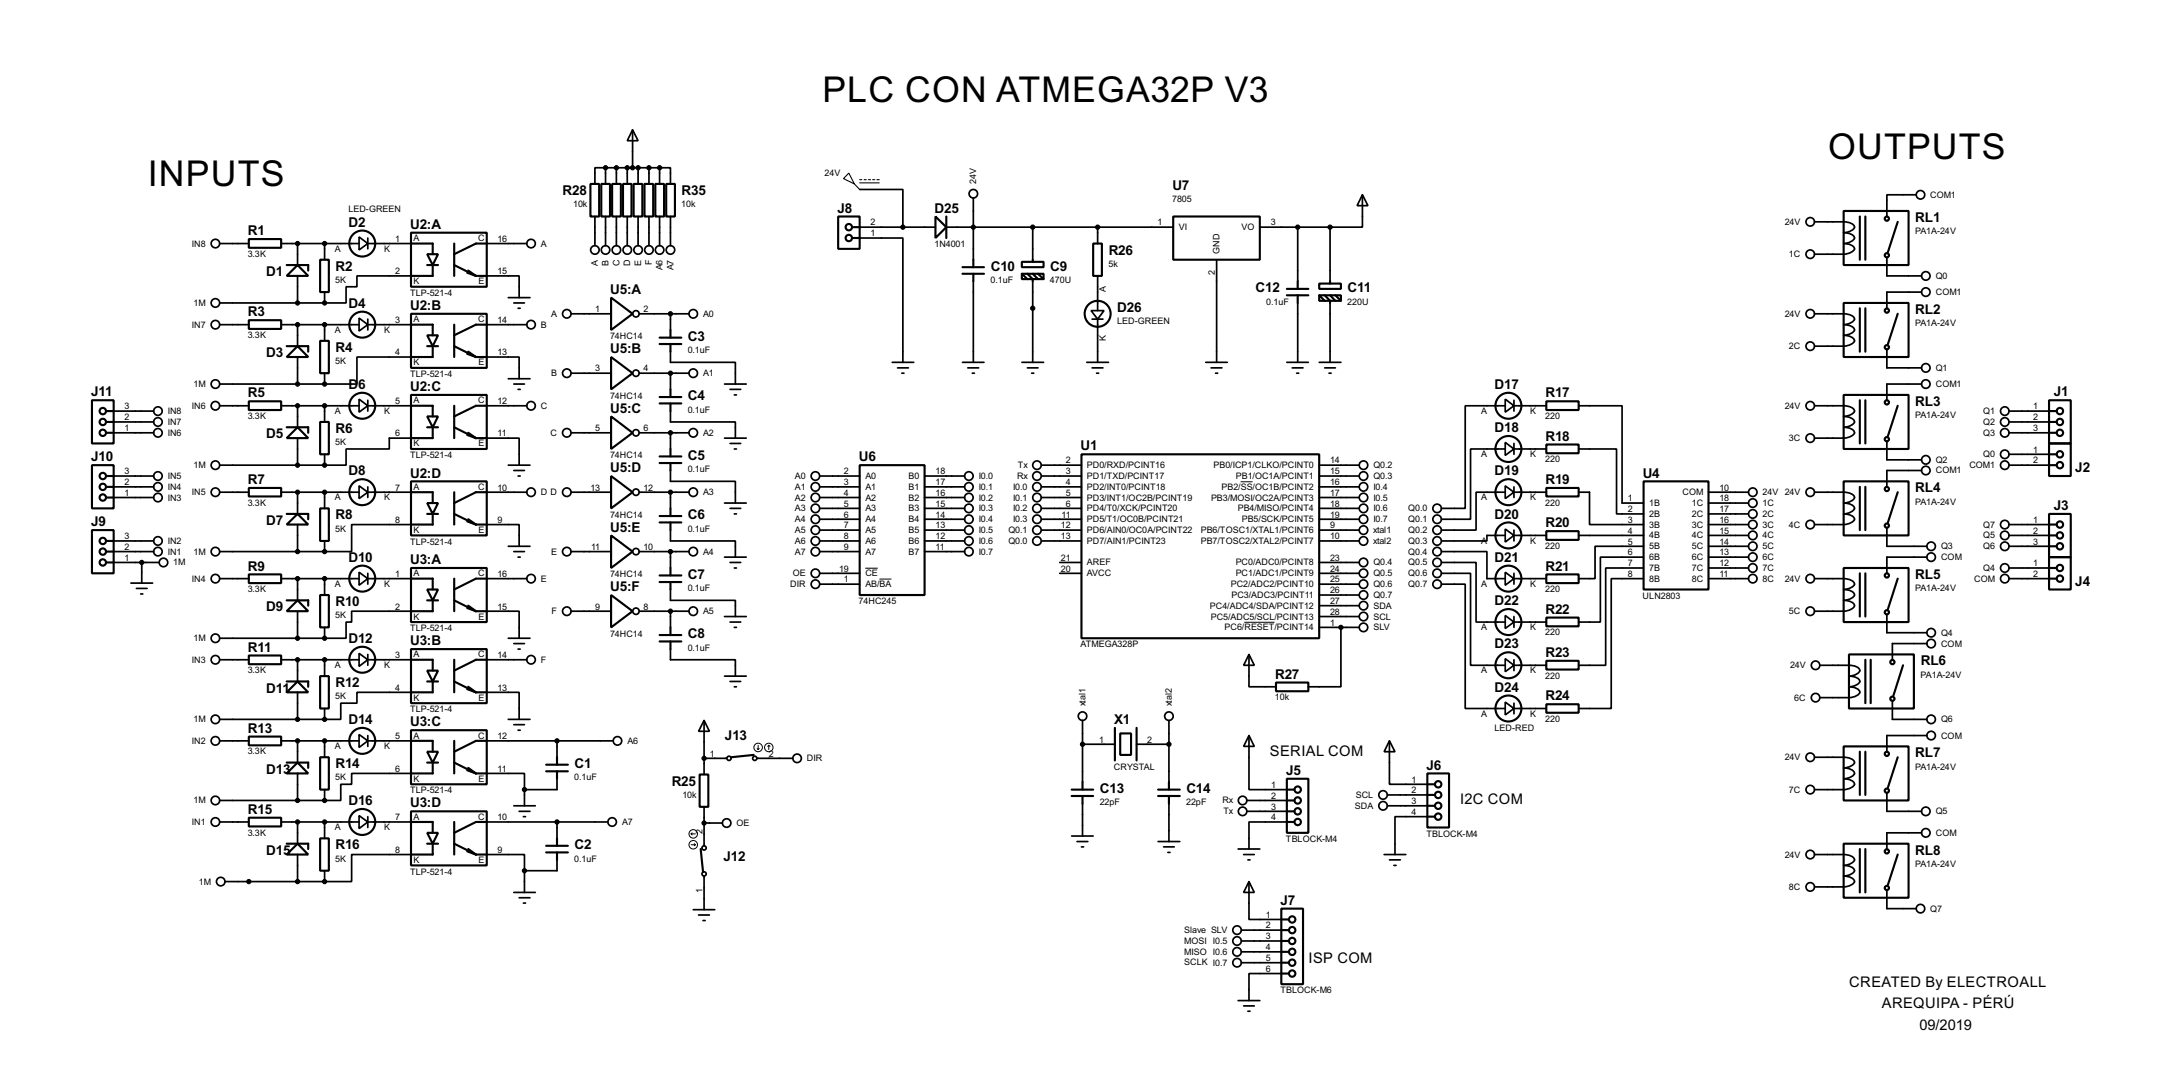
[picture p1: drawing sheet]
<svg xmlns="http://www.w3.org/2000/svg" width="510mm" height="256mm" viewBox="0 0 510 256" stroke-linecap="round" stroke-linejoin="round" font-family="sans-serif">
<defs><g id="words">
<g font-size="9.4">
<text x="193.2" y="24">PLC CON ATMEGA32P V3</text>
<text x="429.4" y="37.3">OUTPUTS</text>
<text x="34.7" y="43.6">INPUTS</text>
</g>
<g font-size="3.9">
<text x="298.3" y="177.7">SERIAL COM</text>
<text x="343" y="188.8">I2C COM</text>
<text x="307.4" y="226.2">ISP COM</text>
<text x="434.4" y="231.8">CREATED By ELECTROALL</text>
<text x="442.1" y="236.8">AREQUIPA - PÉRÚ</text>
<text x="450.9" y="241.9">09/2019</text>
</g>
<g font-size="3.6">
<text x="132.2" y="45.8">R28</text>
<text x="160.1" y="45.8">R35</text>
<text x="275.4" y="44.5">U7</text>
<text x="81.9" y="53.3">D2</text>
<text x="96.4" y="53.7">U2:A</text>
<text x="196.7" y="50">J8</text>
<text x="219.6" y="50">D25</text>
<text x="449.9" y="52.2">RL1</text>
<text x="58.3" y="55.3">R1</text>
<text x="260.5" y="59.8">R26</text>
<text x="62.6" y="64.9">D1</text>
<text x="78.8" y="63.6">R2</text>
<text x="232.8" y="63.6">C10</text>
<text x="246.7" y="63.6">C9</text>
<text x="143.4" y="69">U5:A</text>
<text x="295" y="68.7">C12</text>
<text x="316.6" y="68.7">C11</text>
<text x="58.3" y="74.3">R3</text>
<text x="81.9" y="72.3">D4</text>
<text x="96.4" y="72.8">U2:B</text>
<text x="262.5" y="73.3">D26</text>
<text x="449.9" y="73.7">RL2</text>
<text x="62.6" y="83.9">D3</text>
<text x="78.8" y="82.7">R4</text>
<text x="143.4" y="82.9">U5:B</text>
<text x="161.6" y="80.1">C3</text>
<text x="21.4" y="93.1">J11</text>
<text x="58.3" y="93.4">R5</text>
<text x="81.9" y="91.4">D6</text>
<text x="96.4" y="91.9">U2:C</text>
<text x="161.6" y="94.1">C4</text>
<text x="351.1" y="91.4">D17</text>
<text x="363.1" y="93.4">R17</text>
<text x="449.9" y="95.4">RL3</text>
<text x="482.5" y="93.1">J1</text>
<text x="78.8" y="101.7">R6</text>
<text x="143.4" y="96.9">U5:C</text>
<text x="351.1" y="101.5">D18</text>
<text x="62.6" y="103">D5</text>
<text x="253.9" y="105.8">U1</text>
<text x="363.1" y="103.5">R18</text>
<text x="21.4" y="108.4">J10</text>
<text x="58.3" y="113.7">R7</text>
<text x="81.9" y="111.7">D8</text>
<text x="96.4" y="112.2">U2:D</text>
<text x="143.4" y="110.9">U5:D</text>
<text x="161.6" y="108.1">C5</text>
<text x="201.8" y="108.4">U6</text>
<text x="351.1" y="111.7">D19</text>
<text x="363.1" y="113.7">R19</text>
<text x="385.9" y="112.2">U4</text>
<text x="487.5" y="110.9">J2</text>
<text x="449.9" y="115.7">RL4</text>
<text x="482.5" y="119.8">J3</text>
<text x="21.4" y="123.6">J9</text>
<text x="62.6" y="123.3">D7</text>
<text x="78.8" y="122">R8</text>
<text x="143.4" y="124.9">U5:E</text>
<text x="161.6" y="122">C6</text>
<text x="351.1" y="121.8">D20</text>
<text x="363.1" y="123.9">R20</text>
<text x="81.9" y="132">D10</text>
<text x="351.1" y="132">D21</text>
<text x="58.3" y="134">R9</text>
<text x="96.4" y="132.5">U3:A</text>
<text x="161.6" y="136">C7</text>
<text x="363.1" y="134">R21</text>
<text x="449.9" y="136">RL5</text>
<text x="487.5" y="137.6">J4</text>
<text x="62.6" y="143.6">D9</text>
<text x="78.8" y="142.4">R10</text>
<text x="143.4" y="138.9">U5:F</text>
<text x="351.1" y="142.2">D22</text>
<text x="161.6" y="150">C8</text>
<text x="363.1" y="144.2">R22</text>
<text x="58.3" y="153.1">R11</text>
<text x="81.9" y="151">D12</text>
<text x="96.4" y="151.6">U3:B</text>
<text x="351.1" y="152.3">D23</text>
<text x="363.1" y="154.3">R23</text>
<text x="78.8" y="161.4">R12</text>
<text x="299.6" y="159.4">R27</text>
<text x="451.2" y="156.3">RL6</text>
<text x="62.6" y="162.7">D11</text>
<text x="351.1" y="162.5">D24</text>
<text x="363.1" y="164.5">R24</text>
<text x="58.3" y="172.1">R13</text>
<text x="81.9" y="170.1">D14</text>
<text x="96.4" y="170.6">U3:C</text>
<text x="170.3" y="173.9">J13</text>
<text x="261.7" y="170.1">X1</text>
<text x="449.9" y="177.9">RL7</text>
<text x="62.6" y="181.7">D13</text>
<text x="78.8" y="180.5">R14</text>
<text x="135" y="180.5">C1</text>
<text x="157.8" y="184.5">R25</text>
<text x="302.1" y="182">J5</text>
<text x="335.1" y="180.8">J6</text>
<text x="58.3" y="191.2">R15</text>
<text x="81.9" y="189.1">D16</text>
<text x="96.4" y="189.7">U3:D</text>
<text x="258.4" y="186.3">C13</text>
<text x="278.7" y="186.3">C14</text>
<text x="62.6" y="200.8">D15</text>
<text x="78.8" y="199.5">R16</text>
<text x="135" y="199.5">C2</text>
<text x="170" y="202.3">J12</text>
<text x="449.9" y="200.8">RL8</text>
<text x="300.8" y="212.5">J7</text>
</g>
<g font-size="2.4">
<text x="193.7" y="41.3">24V</text>
<text x="229.3" y="43.2" transform="rotate(-90 229.3 43.2)">24V</text>
<text x="275.4" y="47.4">7805</text>
<text x="453.4" y="46.5">COM1</text>
<text x="81.8" y="49.7">LED-GREEN</text>
<text x="134.7" y="48.7">10k</text>
<text x="160.1" y="48.7">10k</text>
<text x="204.5" y="52.9">2</text>
<text x="272" y="52.9">1</text>
<text x="298.5" y="52.9">3</text>
<text x="419.3" y="52.8">24V</text>
<text x="45.1" y="57.9">IN8</text>
<text x="78.7" y="59.1">A</text>
<text x="90.2" y="59.1">K</text>
<text x="92.9" y="56.8">1</text>
<text x="97.1" y="56.6">A</text>
<text x="112.3" y="56.6">C</text>
<text x="116.9" y="56.8">16</text>
<text x="127.1" y="57.9">A</text>
<text x="204.5" y="55.5">1</text>
<text x="219.5" y="58.1">1N4001</text>
<text x="276.9" y="54">VI</text>
<text x="286.5" y="59.7" transform="rotate(-90 286.5 59.7)">GND</text>
<text x="291.6" y="54">VO</text>
<text x="449.9" y="55">PA1A-24V</text>
<text x="58.2" y="60.3">3.3K</text>
<text x="92.9" y="64.4">2</text>
<text x="116.9" y="64.4">15</text>
<text x="140.5" y="62.4" transform="rotate(-90 140.5 62.4)">A</text>
<text x="143" y="62.4" transform="rotate(-90 143 62.4)">B</text>
<text x="145.5" y="62.5" transform="rotate(-90 145.5 62.5)">C</text>
<text x="148.1" y="62.5" transform="rotate(-90 148.1 62.5)">D</text>
<text x="150.6" y="62.4" transform="rotate(-90 150.6 62.4)">E</text>
<text x="153.1" y="62.3" transform="rotate(-90 153.1 62.3)">F</text>
<text x="155.7" y="63.5" transform="rotate(-90 155.7 63.5)">A6</text>
<text x="158.2" y="63.5" transform="rotate(-90 158.2 63.5)">A7</text>
<text x="260.4" y="62.7">5k</text>
<text x="285.4" y="64.7" transform="rotate(-90 285.4 64.7)">2</text>
<text x="420.3" y="60.4">1C</text>
<text x="454.7" y="65.5">Q0</text>
<text x="45.5" y="71.9">1M</text>
<text x="78.8" y="66.4">5K</text>
<text x="96.3" y="69.5">TLP-521-4</text>
<text x="97.1" y="66.7">K</text>
<text x="112.4" y="66.7">E</text>
<text x="232.7" y="66.4">0.1uF</text>
<text x="246.7" y="66.4">470U</text>
<text x="259.7" y="68.6" transform="rotate(-90 259.7 68.6)">A</text>
<text x="297.5" y="71.6">0.1uF</text>
<text x="316.5" y="71.6">220U</text>
<text x="454.7" y="69.3">COM1</text>
<text x="45.1" y="76.9">IN7</text>
<text x="92.9" y="75.8">3</text>
<text x="97.1" y="75.6">A</text>
<text x="112.3" y="75.6">C</text>
<text x="116.9" y="75.8">14</text>
<text x="127.1" y="76.9">B</text>
<text x="129.5" y="74.4">A</text>
<text x="139.9" y="73.3">1</text>
<text x="151.2" y="73.3">2</text>
<text x="165.2" y="74.4">A0</text>
<text x="262.4" y="76.1">LED-GREEN</text>
<text x="419.3" y="74.4">24V</text>
<text x="449.9" y="76.6">PA1A-24V</text>
<text x="58.2" y="79.4">3.3K</text>
<text x="78.7" y="78.2">A</text>
<text x="90.2" y="78.2">K</text>
<text x="92.9" y="83.5">4</text>
<text x="116.9" y="83.5">13</text>
<text x="143.3" y="79.7">74HC14</text>
<text x="161.6" y="82.9">0.1uF</text>
<text x="259.8" y="80.1" transform="rotate(-90 259.8 80.1)">K</text>
<text x="420.3" y="82">2C</text>
<text x="78.8" y="85.5">5K</text>
<text x="96.3" y="88.5">TLP-521-4</text>
<text x="97.1" y="85.8">K</text>
<text x="112.4" y="85.8">E</text>
<text x="129.5" y="88.4">B</text>
<text x="139.9" y="87.3">3</text>
<text x="151.2" y="87.3">4</text>
<text x="165.2" y="88.4">A1</text>
<text x="454.7" y="87.1">Q1</text>
<text x="45.5" y="90.9">1M</text>
<text x="92.9" y="94.9">5</text>
<text x="97.1" y="94.7">A</text>
<text x="112.3" y="94.7">C</text>
<text x="116.9" y="94.9">12</text>
<text x="143.3" y="93.6">74HC14</text>
<text x="454.7" y="90.9">COM1</text>
<text x="29.3" y="101.2">1</text>
<text x="29.3" y="98.7">2</text>
<text x="29.3" y="96.2">3</text>
<text x="39.4" y="99.8">IN7</text>
<text x="39.4" y="97.3">IN8</text>
<text x="45.1" y="96">IN6</text>
<text x="58.2" y="98.5">3.3K</text>
<text x="78.7" y="97.2">A</text>
<text x="90.2" y="97.2">K</text>
<text x="127.1" y="96">C</text>
<text x="139.9" y="101.2">5</text>
<text x="151.2" y="101.2">6</text>
<text x="161.6" y="97">0.1uF</text>
<text x="347.9" y="97.2">A</text>
<text x="359.5" y="97.2">K</text>
<text x="363" y="98.5">220</text>
<text x="419.3" y="96">24V</text>
<text x="449.9" y="98.2">PA1A-24V</text>
<text x="465.9" y="97.3">Q1</text>
<text x="465.9" y="99.8">Q2</text>
<text x="477.7" y="96.2">1</text>
<text x="477.7" y="98.7">2</text>
<text x="477.7" y="101.2">3</text>
<text x="39.4" y="102.4">IN6</text>
<text x="78.8" y="104.6">5K</text>
<text x="92.9" y="102.5">6</text>
<text x="96.3" y="107.6">TLP-521-4</text>
<text x="97.1" y="104.9">K</text>
<text x="112.4" y="104.9">E</text>
<text x="116.9" y="102.5">11</text>
<text x="129.3" y="102.4">C</text>
<text x="143.3" y="107.6">74HC14</text>
<text x="165.2" y="102.4">A2</text>
<text x="347.9" y="107.4">A</text>
<text x="359.5" y="107.4">K</text>
<text x="420.3" y="103.6">3C</text>
<text x="465.9" y="102.4">Q3</text>
<text x="465.9" y="107.4">Q0</text>
<text x="477.7" y="106.3">1</text>
<text x="29.3" y="114">2</text>
<text x="29.3" y="111.4">3</text>
<text x="39.4" y="112.5">IN5</text>
<text x="45.5" y="110">1M</text>
<text x="161.6" y="110.9">0.1uF</text>
<text x="186.7" y="112.5">A0</text>
<text x="198.3" y="111.4">2</text>
<text x="198.3" y="114">3</text>
<text x="203.3" y="112.5">A0</text>
<text x="213.4" y="112.5">B0</text>
<text x="219.8" y="111.4">18</text>
<text x="219.8" y="114">17</text>
<text x="229.9" y="112.5">I0.0</text>
<text x="238.9" y="112.5">Rx</text>
<text x="239.1" y="110">Tx</text>
<text x="250.4" y="114">4</text>
<text x="250.4" y="111.4">3</text>
<text x="250.4" y="108.9">2</text>
<text x="255.3" y="112.5">PD1/TXD/PCINT17</text>
<text x="255.3" y="110">PD0/RXD/PCINT16</text>
<text x="285.1" y="110">PB0/ICP1/CLKO/PCINT0</text>
<text x="290.3" y="112.5">PB1/OC1A/PCINT1</text>
<text x="312.5" y="108.9">14</text>
<text x="312.5" y="111.4">15</text>
<text x="312.5" y="114">16</text>
<text x="322.6" y="110">Q0.2</text>
<text x="322.6" y="112.5">Q0.3</text>
<text x="363" y="108.6">220</text>
<text x="454.7" y="108.7">Q2</text>
<text x="454.7" y="111.2">COM1</text>
<text x="462.6" y="110">COM1</text>
<text x="477.7" y="108.9">2</text>
<text x="29.3" y="116.5">1</text>
<text x="39.4" y="117.6">IN3</text>
<text x="39.4" y="115.1">IN4</text>
<text x="45.1" y="116.3">IN5</text>
<text x="58.2" y="118.8">3.3K</text>
<text x="78.7" y="117.5">A</text>
<text x="90.2" y="117.5">K</text>
<text x="92.9" y="115.2">7</text>
<text x="97.1" y="115.1">A</text>
<text x="112.3" y="115.1">C</text>
<text x="116.9" y="115.2">10</text>
<text x="127.1" y="116.3">D D</text>
<text x="138.7" y="115.2">13</text>
<text x="151.2" y="115.2">12</text>
<text x="165.2" y="116.3">A3</text>
<text x="186.7" y="115.1">A1</text>
<text x="186.7" y="117.6">A2</text>
<text x="198.3" y="116.5">4</text>
<text x="198.3" y="119">5</text>
<text x="203.3" y="115.1">A1</text>
<text x="203.3" y="117.6">A2</text>
<text x="213.4" y="115.1">B1</text>
<text x="213.4" y="117.6">B2</text>
<text x="219.8" y="116.5">16</text>
<text x="219.8" y="119">15</text>
<text x="229.9" y="115.1">I0.1</text>
<text x="229.9" y="117.6">I0.2</text>
<text x="238" y="115.1">I0.0</text>
<text x="238" y="117.6">I0.1</text>
<text x="250.4" y="119">6</text>
<text x="250.4" y="116.5">5</text>
<text x="255.3" y="117.6">PD3/INT1/OC2B/PCINT19</text>
<text x="255.3" y="115.1">PD2/INT0/PCINT18</text>
<text x="284.5" y="117.6">PB3/MOSI/OC2A/PCINT3</text>
<text x="287" y="115.1">PB2/SS/OC1B/PCINT2</text>
<text x="312.5" y="116.5">17</text>
<text x="312.5" y="119">18</text>
<text x="322.6" y="115.1">I0.4</text>
<text x="322.6" y="117.6">I0.5</text>
<text x="347.9" y="117.5">A</text>
<text x="359.5" y="117.5">K</text>
<text x="363" y="118.8">220</text>
<text x="382.4" y="117.8">1</text>
<text x="387.4" y="118.9">1B</text>
<text x="395.2" y="116.3">COM</text>
<text x="397.4" y="118.9">1C</text>
<text x="403.9" y="117.8">18</text>
<text x="403.9" y="115.2">10</text>
<text x="414.1" y="116.3">24V 24V</text>
<text x="414.1" y="118.9">1C</text>
<text x="449.9" y="118.5">PA1A-24V</text>
<text x="78.8" y="124.9">5K</text>
<text x="92.9" y="122.8">8</text>
<text x="97.1" y="125.2">K</text>
<text x="112.4" y="125.2">E</text>
<text x="116.9" y="122.8">9</text>
<text x="143.3" y="121.6">74HC14</text>
<text x="161.6" y="124.9">0.1uF</text>
<text x="186.7" y="120.1">A3</text>
<text x="186.7" y="122.7">A4</text>
<text x="186.7" y="125.2">A5</text>
<text x="198.3" y="121.6">6</text>
<text x="198.3" y="124.1">7</text>
<text x="203.3" y="120.1">A3</text>
<text x="203.3" y="122.7">A4</text>
<text x="203.3" y="125.2">A5</text>
<text x="213.4" y="120.1">B3</text>
<text x="213.4" y="122.7">B4</text>
<text x="213.4" y="125.2">B5</text>
<text x="219.8" y="121.6">14</text>
<text x="219.8" y="124.1">13</text>
<text x="229.9" y="120.1">I0.3</text>
<text x="229.9" y="125.2">I0.5</text>
<text x="229.9" y="122.7">I0.4</text>
<text x="236.9" y="125.2">Q0.1</text>
<text x="238" y="120.1">I0.2</text>
<text x="238" y="122.7">I0.3</text>
<text x="249.2" y="124.1">12</text>
<text x="249.4" y="121.6">11</text>
<text x="255.3" y="125.2">PD6/AIN0/OC0A/PCINT22</text>
<text x="255.3" y="122.7">PD5/T1/OC0B/PCINT21</text>
<text x="255.3" y="120.1">PD4/T0/XCK/PCINT20</text>
<text x="282.1" y="125.2">PB6/TOSC1/XTAL1/PCINT6</text>
<text x="290.8" y="120.1">PB4/MISO/PCINT4</text>
<text x="291.7" y="122.7">PB5/SCK/PCINT5</text>
<text x="312.5" y="121.6">19</text>
<text x="312.5" y="124.1">9</text>
<text x="322.6" y="125.2">xtal1</text>
<text x="322.6" y="120.1">I0.6</text>
<text x="322.6" y="122.7">I0.7</text>
<text x="330.8" y="120.1">Q0.0</text>
<text x="330.8" y="122.7">Q0.1</text>
<text x="330.8" y="125.2">Q0.2</text>
<text x="382.4" y="120.3">2</text>
<text x="382.4" y="122.8">3</text>
<text x="382.4" y="125.4">4</text>
<text x="387.4" y="121.4">2B</text>
<text x="387.4" y="123.9">3B</text>
<text x="397.4" y="121.4">2C</text>
<text x="397.4" y="123.9">3C</text>
<text x="403.9" y="120.3">17</text>
<text x="403.9" y="122.8">16</text>
<text x="403.9" y="125.4">15</text>
<text x="414.1" y="121.4">2C</text>
<text x="414.1" y="123.9">3C</text>
<text x="420.3" y="123.9">4C</text>
<text x="465.9" y="123.9">Q7</text>
<text x="477.7" y="122.8">1</text>
<text x="477.7" y="125.4">2</text>
<text x="29.3" y="131.7">1</text>
<text x="29.3" y="129.2">2</text>
<text x="29.3" y="126.7">3</text>
<text x="39.4" y="130.3">IN1</text>
<text x="39.4" y="127.8">IN2</text>
<text x="45.5" y="130.3">1M</text>
<text x="96.3" y="127.9">TLP-521-4</text>
<text x="129.5" y="130.3">E</text>
<text x="138.9" y="129.2">11</text>
<text x="151.2" y="129.2">10</text>
<text x="165.2" y="130.3">A4</text>
<text x="186.7" y="127.8">A6</text>
<text x="186.7" y="130.3">A7</text>
<text x="198.3" y="126.7">8</text>
<text x="198.3" y="129.2">9</text>
<text x="203.3" y="127.8">A6</text>
<text x="203.3" y="130.3">A7</text>
<text x="213.4" y="127.8">B6</text>
<text x="213.4" y="130.3">B7</text>
<text x="219.8" y="126.7">12</text>
<text x="219.8" y="129.2">11</text>
<text x="229.9" y="127.8">I0.6</text>
<text x="229.9" y="130.3">I0.7</text>
<text x="236.9" y="127.8">Q0.0</text>
<text x="249.2" y="131.7">21</text>
<text x="249.2" y="126.7">13</text>
<text x="255.3" y="127.8">PD7/AIN1/PCINT23</text>
<text x="282.1" y="127.8">PB7/TOSC2/XTAL2/PCINT7</text>
<text x="312.5" y="126.7">10</text>
<text x="312.5" y="131.7">23</text>
<text x="322.6" y="127.8">xtal2</text>
<text x="330.8" y="127.8">Q0.3</text>
<text x="330.8" y="130.3">Q0.4</text>
<text x="347.9" y="127.7">A</text>
<text x="359.5" y="127.7">K</text>
<text x="363" y="129">220</text>
<text x="382.4" y="127.9">5</text>
<text x="382.4" y="130.5">6</text>
<text x="387.4" y="126.5">4B</text>
<text x="387.4" y="129">5B</text>
<text x="387.4" y="131.6">6B</text>
<text x="397.4" y="126.5">4C</text>
<text x="397.4" y="129">5C</text>
<text x="397.4" y="131.6">6C</text>
<text x="403.9" y="127.9">14</text>
<text x="403.9" y="130.5">13</text>
<text x="414.1" y="126.5">4C</text>
<text x="414.1" y="129">5C</text>
<text x="414.1" y="131.6">6C</text>
<text x="456" y="129">Q3</text>
<text x="456" y="131.6">COM</text>
<text x="465.9" y="126.5">Q5</text>
<text x="465.9" y="129">Q6</text>
<text x="477.7" y="127.9">3</text>
<text x="40.7" y="132.8">1M</text>
<text x="45.1" y="136.6">IN4</text>
<text x="78.7" y="137.8">A</text>
<text x="90.2" y="137.8">K</text>
<text x="92.9" y="135.5">1</text>
<text x="97.1" y="135.4">A</text>
<text x="112.3" y="135.4">C</text>
<text x="116.9" y="135.5">16</text>
<text x="127.1" y="136.6">E</text>
<text x="143.3" y="135.6">74HC14</text>
<text x="185.6" y="137.9">DIR</text>
<text x="186.2" y="135.4">OE</text>
<text x="197.1" y="134.3">19</text>
<text x="198.3" y="136.8">1</text>
<text x="203.3" y="135.4">CE</text>
<text x="203.3" y="137.9">AB/BA</text>
<text x="249.2" y="134.3">20</text>
<text x="255.3" y="135.4">AVCC</text>
<text x="255.3" y="132.8">AREF</text>
<text x="289.1" y="137.9">PC2/ADC2/PCINT10</text>
<text x="290.3" y="135.4">PC1/ADC1/PCINT9</text>
<text x="290.3" y="132.8">PC0/ADC0/PCINT8</text>
<text x="312.5" y="136.8">25</text>
<text x="312.5" y="134.3">24</text>
<text x="322.6" y="132.8">Q0.4</text>
<text x="322.6" y="135.4">Q0.5</text>
<text x="322.6" y="137.9">Q0.6</text>
<text x="330.8" y="132.8">Q0.5</text>
<text x="330.8" y="135.4">Q0.6</text>
<text x="330.8" y="137.9">Q0.7</text>
<text x="347.9" y="137.8">A</text>
<text x="359.5" y="137.8">K</text>
<text x="382.4" y="133">7</text>
<text x="382.4" y="135.5">8</text>
<text x="387.4" y="134.1">7B</text>
<text x="387.4" y="136.6">8B</text>
<text x="397.4" y="134.1">7C</text>
<text x="397.4" y="136.6">8C</text>
<text x="403.9" y="133">12</text>
<text x="403.9" y="135.5">11</text>
<text x="414.1" y="134.1">7C</text>
<text x="414.1" y="136.6">8C</text>
<text x="419.3" y="136.6">24V</text>
<text x="463.8" y="136.6">COM</text>
<text x="465.9" y="134.1">Q4</text>
<text x="477.7" y="133">1</text>
<text x="477.7" y="135.5">2</text>
<text x="58.2" y="139.1">3.3K</text>
<text x="92.9" y="143.2">2</text>
<text x="116.9" y="143.2">15</text>
<text x="139.9" y="143.2">9</text>
<text x="151.2" y="143.2">8</text>
<text x="161.6" y="138.9">0.1uF</text>
<text x="201.7" y="141.9">74HC245</text>
<text x="284.2" y="143">PC4/ADC4/SDA/PCINT12</text>
<text x="289.3" y="140.5">PC3/ADC3/PCINT11</text>
<text x="312.5" y="141.9">27</text>
<text x="312.5" y="139.4">26</text>
<text x="322.6" y="140.5">Q0.7</text>
<text x="322.6" y="143">SDA</text>
<text x="363" y="139.1">220</text>
<text x="385.9" y="140.6">ULN2803</text>
<text x="449.9" y="138.9">PA1A-24V</text>
<text x="78.8" y="145.2">5K</text>
<text x="96.3" y="148.3">TLP-521-4</text>
<text x="97.1" y="145.5">K</text>
<text x="112.4" y="145.5">E</text>
<text x="129.6" y="144.3">F</text>
<text x="143.3" y="149.5">74HC14</text>
<text x="165.2" y="144.3">A5</text>
<text x="284.4" y="145.5">PC5/ADC5/SCL/PCINT13</text>
<text x="287.7" y="148.1">PC6/RESET/PCINT14</text>
<text x="312.5" y="147">1</text>
<text x="312.5" y="144.4">28</text>
<text x="322.6" y="145.5">SCL</text>
<text x="322.6" y="148.1">SLV</text>
<text x="347.9" y="148">A</text>
<text x="359.5" y="148">K</text>
<text x="363" y="149.3">220</text>
<text x="420.3" y="144.3">5C</text>
<text x="456" y="149.3">Q4</text>
<text x="45.1" y="155.7">IN3</text>
<text x="45.5" y="150.6">1M</text>
<text x="92.9" y="154.6">3</text>
<text x="97.1" y="154.4">A</text>
<text x="112.3" y="154.4">C</text>
<text x="116.9" y="154.6">14</text>
<text x="127.1" y="155.7">F</text>
<text x="161.6" y="152.8">0.1uF</text>
<text x="253.8" y="152.1">ATMEGA328P</text>
<text x="456" y="151.9">COM</text>
<text x="58.2" y="158.2">3.3K</text>
<text x="78.7" y="156.9">A</text>
<text x="90.2" y="156.9">K</text>
<text x="347.9" y="158.2">A</text>
<text x="359.5" y="158.2">K</text>
<text x="363" y="159.4">220</text>
<text x="420.5" y="157">24V</text>
<text x="451.2" y="159.2">PA1A-24V</text>
<text x="78.8" y="164.3">5K</text>
<text x="92.9" y="162.2">4</text>
<text x="96.3" y="167.3">TLP-521-4</text>
<text x="97.1" y="164.6">K</text>
<text x="112.4" y="164.6">E</text>
<text x="116.9" y="162.2">13</text>
<text x="255" y="165.9" transform="rotate(-90 255 165.9)">xtal1</text>
<text x="275.3" y="165.9" transform="rotate(-90 275.3 165.9)">xtal2</text>
<text x="299.5" y="164.5">10k</text>
<text x="421.5" y="164.6">6C</text>
<text x="45.5" y="169.7">1M</text>
<text x="92.9" y="173.6">5</text>
<text x="97.1" y="173.5">A</text>
<text x="112.3" y="173.5">C</text>
<text x="116.9" y="173.6">12</text>
<text x="347.9" y="168.3">A</text>
<text x="351.1" y="171.6">LED-RED</text>
<text x="359.5" y="168.3">K</text>
<text x="363" y="169.6">220</text>
<text x="456" y="169.7">Q6</text>
<text x="456" y="173.5">COM</text>
<text x="45.1" y="174.7">IN2</text>
<text x="58.2" y="177.2">3.3K</text>
<text x="78.7" y="175.9">A</text>
<text x="90.2" y="175.9">K</text>
<text x="147.4" y="174.7">A6</text>
<text x="166.8" y="177.7">1</text>
<text x="180.6" y="177.7">2</text>
<text x="189.5" y="178.8">DIR</text>
<text x="258.2" y="174.4">1</text>
<text x="269.5" y="174.4">2</text>
<text x="419.3" y="178.6">24V</text>
<text x="78.8" y="183.3">5K</text>
<text x="92.9" y="181.3">6</text>
<text x="97.1" y="183.6">K</text>
<text x="112.4" y="183.6">E</text>
<text x="116.9" y="181.3">11</text>
<text x="134.9" y="183.3">0.1uF</text>
<text x="261.7" y="180.8">CRYSTAL</text>
<text x="298.6" y="185.1">1</text>
<text x="331.6" y="183.8">1</text>
<text x="449.9" y="180.8">PA1A-24V</text>
<text x="45.5" y="188.7">1M</text>
<text x="96.3" y="186.4">TLP-521-4</text>
<text x="160.3" y="187.3">10k</text>
<text x="258.4" y="189.2">22pF</text>
<text x="278.7" y="189.2">22pF</text>
<text x="287.2" y="188.7">Rx</text>
<text x="287.4" y="191.3">Tx</text>
<text x="298.6" y="187.6">2</text>
<text x="298.6" y="190.1">3</text>
<text x="318.3" y="190">SDA</text>
<text x="318.5" y="187.4">SCL</text>
<text x="331.6" y="186.3">2</text>
<text x="331.6" y="188.9">3</text>
<text x="331.6" y="191.4">4</text>
<text x="420.3" y="186.2">7C</text>
<text x="454.7" y="191.3">Q5</text>
<text x="45.1" y="193.8">IN1</text>
<text x="58.2" y="196.3">3.3K</text>
<text x="78.7" y="195">A</text>
<text x="90.2" y="195">K</text>
<text x="92.9" y="192.7">7</text>
<text x="97.1" y="192.5">A</text>
<text x="112.3" y="192.5">C</text>
<text x="116.9" y="192.7">10</text>
<text x="146.1" y="193.8">A7</text>
<text x="165" y="195.9" transform="rotate(-90 165 195.9)">2</text>
<text x="173" y="194">OE</text>
<text x="298.6" y="192.7">4</text>
<text x="302.1" y="197.8">TBLOCK-M4</text>
<text x="335.1" y="196.5">TBLOCK-M4</text>
<text x="454.7" y="196.3">COM</text>
<text x="78.8" y="202.4">5K</text>
<text x="92.9" y="200.3">8</text>
<text x="97.1" y="202.7">K</text>
<text x="112.4" y="202.7">E</text>
<text x="116.9" y="200.3">9</text>
<text x="134.9" y="202.4">0.1uF</text>
<text x="419.3" y="201.4">24V</text>
<text x="449.9" y="203.6">PA1A-24V</text>
<text x="46.7" y="207.8">1M</text>
<text x="96.3" y="205.4">TLP-521-4</text>
<text x="165" y="209.7" transform="rotate(-90 165 209.7)">1</text>
<text x="420.3" y="209">8C</text>
<text x="297.4" y="215.5">1</text>
<text x="453.4" y="214.1">Q7</text>
<text x="278.2" y="221.7">MOSI I0.5</text>
<text x="278.2" y="219.1">Slave SLV</text>
<text x="297.4" y="218.1">2</text>
<text x="297.4" y="220.6">3</text>
<text x="278.2" y="226.7">SCLK I0.7</text>
<text x="278.2" y="224.2">MISO I0.6</text>
<text x="297.4" y="223.2">4</text>
<text x="297.4" y="225.7">5</text>
<text x="297.4" y="228.3">6</text>
<text x="300.8" y="233.3">TBLOCK-M6</text>
</g>
</g></defs>
<g fill="none" stroke="#000" stroke-width=".4">
<path d="M142.3 39.4h-2.5v3.8M142.3 39.4h12.7M142.3 39.4v3.8M144.8 39.4v3.8M147.4 39.4v3.8M148.6 30.5l1.3 2.6h-2.5zM148.6 30.5v8.9M149.9 39.4v3.8M152.5 39.4v3.8M155 39.4h2.5v3.8M155 39.4v3.8M51.6 57.2h6.9"/>
<path d="M66.1 57.2h18.3M69.9 57.2v5.1M76.3 57.2v3.8M84.4 55.7l2 1.5-2 1.5zM86.4 57.2h10.2M86.4 55.9v2.6M114.4 57.2h9.4M139.8 50.9v6.8M142.3 50.9v6.8M144.8 50.9v6.8M147.4 50.9v6.8M149.9 50.9v6.8"/>
<path d="M152.5 50.9v6.8M155 50.9v6.8M157.5 50.9v6.8M202 55.9h10.1v29.2M202 44.5h10.1v8.9M202 53.4h17.8M222.3 53.4h53.3M228.7 46.5v14.5M242.6 53.4v7.6M257.9 53.4v3.8M296 53.4h16.5M304.9 53.4v12.7"/>
<path d="M312.5 53.4v12.7M320.1 45.8l1.3 2.5h-2.6zM320.1 45.8v7.6h-7.6M426.3 52.1h7.4a2.08 2.08 0 0 1 2 1.3 2.67 2.67 0 0 1-2.6 1.3h.6a2.08 2.08 0 0 1 2 1.2 2.76 2.76 0 0 1-2.6 1.3h.6a2.08 2.08 0 0 1 2 1.3 2.75 2.75 0 0 1-2.6 1.2h-6.8M450.1 45.8h-6.8v5.1M51.6 76.3h6.9M51.6 71.2h24.7M66.1 76.3h18.3M69.9 64.8v6.4M69.9 76.3v5M76.3 68.6v2.6M76.3 76.3v3.8"/>
<path d="M84.4 74.7l2 1.6-2 1.5zM86.4 76.3h10.2M86.4 75v2.5M96.6 64.8h-12.7v2.6h-2.6v3.8h-5M114.4 64.8h7.6v5.1M114.4 76.3h9.4M119.4 69.9h5.1M120.7 71.2h2.5M121.7 72.4h.5M134.2 73.7h9.4M150.2 73.7h11.7M157.5 73.7v3.8"/>
<path d="M228.7 66.1v19M242.6 66.1v19M256.3 73h3.1l-1.5 2zM256.6 75h2.5M257.9 64.8v8.2M257.9 75v10.1M285.8 61v24.1M304.9 71.2v13.9M312.5 71.2v13.9M426.3 73.7h7.4a2.08 2.08 0 0 1 2 1.3 2.76 2.76 0 0 1-2.6 1.3h.6a2.08 2.08 0 0 1 2 1.2 2.75 2.75 0 0 1-2.6 1.3 2.37 2.37 0 0 1 2.6 1.3 2.75 2.75 0 0 1-2.6 1.2h-6.8M443.3 60.5v4.3h8.1M451.4 68.6h-8.1v3.8"/>
<path d="M26.7 99.1h9.4M26.7 96.6h9.4M51.6 95.3h6.9M51.6 90.2h24.7M66.1 95.3h18.3M69.9 83.9v6.3M69.9 95.3v5.1M76.3 87.7v2.5M76.3 95.3v3.8M84.4 93.8l2 1.5-2 1.5zM86.4 95.3h10.2M86.4 94v2.6"/>
<path d="M96.6 83.9h-12.7v6.3h-7.6M114.4 83.9h7.6v5.1M114.4 95.3h9.4M119.4 89h5.1M120.7 90.2h2.5M121.7 91.5h.5M134.2 87.7h9.4M150.2 87.7h11.7M157.5 96.6v2.5h15.3v3.8M157.5 82.6v2.5h15.3v5.1M157.5 87.7v3.8M170.2 90.2h5.1"/>
<path d="M171.5 91.5h2.5M172.5 92.8h.5M209.6 85.1h5.1M210.9 86.4h2.5M211.9 87.7h.5M226.1 85.1h5.1M227.4 86.4h2.5M228.4 87.7h.5M240.1 85.1h5.1M241.4 86.4h2.5M242.4 87.7h.5M255.3 85.1h5.1"/>
<path d="M256.6 86.4h2.5M257.6 87.7h.5M283.3 85.1h5M284.5 86.4h2.6M285.6 87.7h.5M302.3 85.1h5.1M303.6 86.4h2.5M304.6 87.7h.5M309.9 85.1h5.1M311.2 86.4h2.5M312.2 87.7h.5M353.6 93.8l2.1 1.5-2.1 1.5z"/>
<path d="M353.6 95.3h-9.4v24.1h-5.6M355.7 95.3h7.6M355.7 94v2.6M370.9 95.3h10.2v22.9h5M426.3 95.3h7.4a2.08 2.08 0 0 1 2 1.3 2.75 2.75 0 0 1-2.6 1.2 2.37 2.37 0 0 1 2.6 1.3 2.75 2.75 0 0 1-2.6 1.3h.6a2.04 2.04 0 0 1 2 1.3 2.75 2.75 0 0 1-2.6 1.2h-6.8M443.3 82.1v4.3h8.1M451.4 90.2h-8.1v3.8M472 99.1h9.4M472 96.6h9.4M26.7 111.8h9.4M26.7 116.9h9.4M26.7 114.4h9.4"/>
<path d="M26.7 101.7h9.4M51.6 115.6h6.9M51.6 109.3h24.7M66.1 115.6h18.3M69.9 102.9v6.4M69.9 115.6v5.1M76.3 106.7v2.6M76.3 115.6v3.8M84.4 114.1l2 1.5-2 1.5zM86.4 115.6h10.2M86.4 114.4v2.5M96.6 102.9h-5.1v2.6h-10.2v3.8h-5"/>
<path d="M114.4 102.9h7.6v6.4M114.4 115.6h9.4M119.4 109.3h5.1M120.7 110.5h2.5M121.7 111.8h.5M134.2 115.6h9.4M134.2 101.7h9.4M150.2 115.6h11.7M150.2 101.7h11.7M157.5 110.5v2.6h15.3v5.1M157.5 101.7v3.8M157.5 115.6v3.8"/>
<path d="M170.2 102.9h5.1M170.2 118.2h5.1M171.5 119.4h2.5M171.5 104.2h2.5M172.5 105.5h.5M192.6 111.8h9.4M192.6 116.9h9.4M192.6 114.4h9.4M192.6 119.4h9.4M217.2 111.8h9.4M217.2 116.9h9.4M217.2 114.4h9.4"/>
<path d="M217.2 119.4h9.4M244.7 109.3h9.4M244.7 111.8h9.4M244.7 116.9h9.4M244.7 114.4h9.4M244.7 119.4h9.4M309.9 109.3h9.4M309.9 111.8h9.4M309.9 116.9h9.4M309.9 114.4h9.4M309.9 119.4h9.4M353.6 103.9l2.1 1.6-2.1 1.5z"/>
<path d="M353.6 114.1l2.1 1.5-2.1 1.5zM353.6 105.5h-8.1v16.5h-6.9M353.6 115.6h-6.8v8.9h-8.2M355.7 115.6h7.6M355.7 105.5h7.6M355.7 104.2v2.5M355.7 114.4v2.5M370.9 105.5h8.9v15.2h6.3M370.9 115.6h2.5v7.6h12.7M401.4 115.6h9.4M401.4 118.2h9.4M426.3 115.6h7.4a2.08 2.08 0 0 1 2 1.3 2.67 2.67 0 0 1-2.6 1.3h.6a2.08 2.08 0 0 1 2 1.2 2.76 2.76 0 0 1-2.6 1.3h.6a2.08 2.08 0 0 1 2 1.3 2.75 2.75 0 0 1-2.6 1.2h-6.8"/>
<path d="M443.3 103.7v4.3h8.1M451.4 110.5h-8.1v3.9M472 109.3h9.4M472 101.7h9.4M472 106.7h9.4M26.7 129.6h9.4M26.7 127.1h9.4M26.7 132.1h10.7M30.8 137h5.1M32.1 138.2h2.5M33.1 139.5h.5M33.3 132.1v4.9"/>
<path d="M51.6 135.9h6.9M51.6 129.6h24.7M66.1 135.9h18.3M69.9 123.2v6.4M69.9 135.9v5.1M76.3 127.1v2.5M76.3 135.9v3.9M84.4 134.4l2 1.5-2 1.6zM86.4 135.9h10.2M86.4 134.7v2.5M96.6 123.2h-14v6.4h-6.3M114.4 123.2h7.6v5.1"/>
<path d="M114.4 135.9h9.4M119.4 128.3h5.1M120.7 129.6h2.5M121.7 130.9h.5M134.2 129.6h9.4M150.2 129.6h11.7M157.5 138.5v2.5h15.3v3.8M157.5 124.5v2.6h15.3v3.8M157.5 129.6v3.8M170.2 130.9h5.1M171.5 132.1h2.5M172.5 120.7h.5"/>
<path d="M172.5 133.4h.5M192.6 129.6h9.4M192.6 124.5h9.4M192.6 122h9.4M192.6 127.1h9.4M192.6 137.2h9.4M192.6 134.7h9.4M217.2 129.6h9.4M217.2 124.5h9.4M217.2 122h9.4M217.2 127.1h9.4M244.7 124.5h9.4"/>
<path d="M244.7 122h9.4M244.7 127.1h9.4M249 134.7h5.1M249 132.1h5.1M309.9 124.5h9.4M309.9 122h9.4M309.9 127.1h9.4M309.9 139.8h9.4M309.9 137.2h9.4M309.9 134.7h9.4M309.9 132.1h9.4M338.6 129.6h10.7v6.3h4.3"/>
<path d="M338.6 132.1h8.2v14h6.8M338.6 134.7h6.9v21.6h8.1M338.6 137.2h5.6v29.2h9.4M353.6 124.3l2.1 1.5-2.1 1.5zM353.6 134.4l2.1 1.5-2.1 1.6zM353.6 125.8h-4.3v1.3h-10.7M355.7 135.9h7.6M355.7 125.8h7.6M355.7 124.5v2.6M355.7 134.7v2.5M370.9 125.8h15.2M386.1 128.3h-11.4v7.6h-3.8"/>
<path d="M386.1 130.9h-10.1v15.2h-5.1M386.1 133.4h-8.9v22.9h-6.3M386.1 135.9h-7.6v30.5h-7.6M401.4 135.9h9.4M401.4 123.2h9.4M401.4 120.7h9.4M401.4 125.8h9.4M401.4 128.3h9.4M401.4 130.9h9.4M401.4 133.4h9.4M426.3 135.9h6.8a2.37 2.37 0 0 1 2.6 1.3 2.75 2.75 0 0 1-2.6 1.3h.6a2.04 2.04 0 0 1 2 1.3 2.75 2.75 0 0 1-2.6 1.2h.6a2.08 2.08 0 0 1 2 1.3 2.67 2.67 0 0 1-2.6 1.3h-6.8M443.3 124v4.3h9.4"/>
<path d="M452.7 130.9h-9.4v3.8M472 135.9h9.4M472 123.2h9.4M472 125.8h9.4M472 128.3h9.4M472 133.4h9.4M51.6 155h6.9M51.6 149.9h24.7M66.1 155h18.3M69.9 143.6v6.3M69.9 155v5.1M76.3 147.4v2.5"/>
<path d="M76.3 155v3.8M84.4 153.5l2 1.5-2 1.5zM86.4 155h10.2M86.4 153.7v2.6M96.6 143.6h-14v2.5h-1.3v3.8h-5M114.4 143.6h7.6v6.3M114.4 155h9.4M119.4 149.9h5.1M120.7 151.2h2.5M121.7 152.5h.5M134.2 143.6h9.4M150.2 143.6h11.7"/>
<path d="M157.5 152.5v2.5h15.3v3.8M157.5 143.6v3.8M170.2 144.8h5.1M170.2 158.8h5.1M171.5 146.1h2.5M172.5 147.4h.5M293.4 153.7l1.3 2.6h-2.5zM293.4 153.7v7.6h6.4M309.9 142.3h9.4M309.9 144.8h9.4M309.9 147.4h9.4M315 147.4v13.9h-7.6"/>
<path d="M353.6 144.6l2.1 1.5-2.1 1.5zM353.6 154.7l2.1 1.6-2.1 1.5zM355.7 156.3h7.6M355.7 146.1h7.6M355.7 144.8v2.6M355.7 155v2.5M427.5 156.3h7.5a2.03 2.03 0 0 1 1.9 1.2 2.7 2.7 0 0 1-2.5 1.3h.6a2.03 2.03 0 0 1 1.9 1.3 2.68 2.68 0 0 1-2.5 1.2 2.33 2.33 0 0 1 2.5 1.3 2.68 2.68 0 0 1-2.5 1.3h-6.9M443.3 144.3v4.3h9.4M452.7 151.2h-8.1v3.8M51.6 174h6.9M51.6 169h24.7M66.1 174h18.3"/>
<path d="M69.9 162.6v6.4M69.9 174v5.1M76.3 166.4v2.6M76.3 174v3.9M84.4 172.5l2 1.5-2 1.6zM86.4 174h10.2M86.4 172.8v2.5M96.6 162.6h-12.7v2.6h-3.8v3.8h-3.8M114.4 162.6h7.6v6.4M114.4 174h29.7M119.4 169h5.1M120.7 170.2h2.5"/>
<path d="M121.7 171.5h.5M130.9 174v3.9M165.4 169.2l1.3 2.6h-2.6zM165.4 169.2v12.7M165.4 178.1h5.3M171.5 160.1h2.5M172.5 161.3h.5M177.9 178.1h8.3M254.3 169.2v14.5M254.3 174.8h7.6M267 174.8h7.6M274.6 169.2v14.5"/>
<path d="M293.4 172.8l1.3 2.5h-2.5zM293.4 172.8v12.7h8.9M326.4 174l1.3 2.6h-2.5zM326.4 174v10.2h8.9M353.6 164.9l2.1 1.5-2.1 1.5zM355.7 166.4h7.6M355.7 165.2v2.5M426.3 177.9h7.4a2.08 2.08 0 0 1 2 1.2 2.75 2.75 0 0 1-2.6 1.3 2.37 2.37 0 0 1 2.6 1.3 2.75 2.75 0 0 1-2.6 1.2h.6a2.04 2.04 0 0 1 2 1.3 2.75 2.75 0 0 1-2.6 1.3h-6.8M444.6 164.6v4.4h8.1M452.7 172.8h-9.4v3.8M51.6 193.1h6.9M51.6 188h24.7"/>
<path d="M66.1 193.1h18.3M69.9 181.7v6.3M69.9 193.1v5.1M76.3 185.5v2.5M76.3 193.1v3.8M84.4 191.6l2 1.5-2 1.5zM86.4 193.1h10.2M86.4 191.8v2.6M96.6 181.7h-14v2.5h-2.5v3.8h-3.8M114.4 181.7h8.8v3.8M114.4 193.1h28.4M120.7 189.3h5.1"/>
<path d="M122 190.6h2.5M123 191.8h.5M123.2 185.5v3.8M130.9 182.9v2.6h-7.7M130.9 193.1v3.8M165.4 189.5v9.2M165.4 193.3h4.3M251.8 196.4h5M253 197.7h2.6M254.1 198.9h.5M254.3 188.8v7.6M272.1 197.7h5.1"/>
<path d="M273.4 198.9h2.5M274.6 188.8v8.9M290.9 199.4h5.1M292.9 188h9.4M292.9 190.6h9.4M302.3 193.1h-8.9v6.3M325.9 186.7h9.4M325.9 189.3h9.4M335.3 191.8h-7.6v8.9M443.3 186.2v4.4h8.1M451.4 195.6h-8.1v3.8M52.9 207.1h23.4"/>
<path d="M69.9 200.7v6.4M76.3 204.5v2.6M96.6 200.7h-14v6.4h-6.3M114.4 200.7h8.8v3.8M120.7 209.6h5.1M122 210.9h2.5M123 212.1h.5M123.2 204.5v5.1M130.9 202v2.5h-7.7M162.9 213.7h5M164.1 214.9h2.6M165.2 216.2h.5"/>
<path d="M165.4 205.8v7.9M274.4 200.2h.5M291.6 218.5h9.4M292.2 200.7h2.5M293.2 202h.5M293.4 207.1l1.3 2.5h-2.5zM293.4 207.1v8.9h7.6M325.2 200.7h5.1M326.4 202h2.6M327.5 203.3h.5M426.3 200.7h7.4a2.08 2.08 0 0 1 2 1.3 2.76 2.76 0 0 1-2.6 1.3h.6a2.08 2.08 0 0 1 2 1.2 2.75 2.75 0 0 1-2.6 1.3 2.37 2.37 0 0 1 2.6 1.3 2.75 2.75 0 0 1-2.6 1.2h-6.8M443.3 209.1v4.3h6.8"/>
<path d="M290.9 235h5.1M291.6 221h9.4M291.6 223.6h9.4M291.6 226.1h9.4M292.2 236.3h2.5M293.2 237.5h.5M301 228.7h-7.6v6.3"/>
<circle cx="50.6" cy="57.2" r="1"/>
<circle cx="124.7" cy="57.2" r="1"/>
<circle cx="139.7" cy="58.7" r="1"/>
<circle cx="142.2" cy="58.7" r="1"/>
<circle cx="144.8" cy="58.7" r="1"/>
<circle cx="147.3" cy="58.7" r="1"/>
<circle cx="149.9" cy="58.7" r="1"/>
<circle cx="152.4" cy="58.7" r="1"/>
<circle cx="154.9" cy="58.7" r="1"/>
<circle cx="157.5" cy="58.7" r="1"/>
<circle cx="228.6" cy="45.5" r="1"/>
<circle cx="425.2" cy="59.7" r="1"/>
<circle cx="425.2" cy="52.1" r="1"/>
<circle cx="451.1" cy="45.8" r="1"/>
<circle cx="50.6" cy="71.2" r="1"/>
<circle cx="50.6" cy="76.3" r="1"/>
<circle cx="124.7" cy="76.3" r="1"/>
<circle cx="133.1" cy="73.7" r="1"/>
<circle cx="149.4" cy="73.7" r=".75"/>
<circle cx="162.8" cy="73.7" r="1"/>
<circle cx="425.2" cy="73.7" r="1"/>
<circle cx="452.4" cy="64.8" r="1"/>
<circle cx="452.4" cy="68.6" r="1"/>
<circle cx="37.1" cy="96.6" r="1"/>
<circle cx="37.1" cy="99.1" r="1"/>
<circle cx="50.6" cy="90.2" r="1"/>
<circle cx="50.6" cy="95.3" r="1"/>
<circle cx="124.7" cy="95.3" r="1"/>
<circle cx="133.1" cy="87.7" r="1"/>
<circle cx="149.4" cy="87.7" r=".75"/>
<circle cx="162.8" cy="87.7" r="1"/>
<circle cx="425.2" cy="95.3" r="1"/>
<circle cx="425.2" cy="81.3" r="1"/>
<circle cx="452.4" cy="86.4" r="1"/>
<circle cx="452.4" cy="90.2" r="1"/>
<circle cx="470.9" cy="96.6" r="1"/>
<circle cx="470.9" cy="99.1" r="1"/>
<circle cx="37.1" cy="114.4" r="1"/>
<circle cx="37.1" cy="116.9" r="1"/>
<circle cx="37.1" cy="101.7" r="1"/>
<circle cx="37.1" cy="111.8" r="1"/>
<circle cx="50.6" cy="109.3" r="1"/>
<circle cx="50.6" cy="115.6" r="1"/>
<circle cx="124.7" cy="115.6" r="1"/>
<circle cx="133.1" cy="115.6" r="1"/>
<circle cx="133.1" cy="101.7" r="1"/>
<circle cx="149.4" cy="101.7" r=".75"/>
<circle cx="149.4" cy="115.6" r=".75"/>
<circle cx="162.8" cy="115.6" r="1"/>
<circle cx="162.8" cy="101.7" r="1"/>
<circle cx="191.5" cy="111.8" r="1"/>
<circle cx="191.5" cy="116.9" r="1"/>
<circle cx="191.5" cy="114.4" r="1"/>
<circle cx="191.5" cy="119.4" r="1"/>
<circle cx="227.6" cy="119.4" r="1"/>
<circle cx="227.6" cy="114.4" r="1"/>
<circle cx="227.6" cy="111.8" r="1"/>
<circle cx="227.6" cy="116.9" r="1"/>
<circle cx="243.6" cy="109.3" r="1"/>
<circle cx="243.6" cy="119.4" r="1"/>
<circle cx="243.6" cy="114.4" r="1"/>
<circle cx="243.6" cy="116.9" r="1"/>
<circle cx="243.6" cy="111.8" r="1"/>
<circle cx="320.3" cy="119.4" r="1"/>
<circle cx="320.3" cy="114.4" r="1"/>
<circle cx="320.3" cy="116.9" r="1"/>
<circle cx="320.3" cy="109.3" r="1"/>
<circle cx="320.3" cy="111.8" r="1"/>
<circle cx="337.6" cy="119.4" r="1"/>
<circle cx="411.7" cy="118.2" r="1"/>
<circle cx="411.7" cy="115.6" r="1"/>
<circle cx="425.2" cy="102.9" r="1"/>
<circle cx="425.2" cy="115.6" r="1"/>
<circle cx="452.4" cy="110.5" r="1"/>
<circle cx="452.4" cy="108" r="1"/>
<circle cx="470.9" cy="109.3" r="1"/>
<circle cx="470.9" cy="106.7" r="1"/>
<circle cx="470.9" cy="101.7" r="1"/>
<circle cx="37.1" cy="129.6" r="1"/>
<circle cx="37.1" cy="127.1" r="1"/>
<circle cx="38.4" cy="132.1" r="1"/>
<circle cx="50.6" cy="135.9" r="1"/>
<circle cx="50.6" cy="129.6" r="1"/>
<circle cx="124.7" cy="135.9" r="1"/>
<circle cx="133.1" cy="129.6" r="1"/>
<circle cx="149.4" cy="129.6" r=".75"/>
<circle cx="162.8" cy="129.6" r="1"/>
<circle cx="191.5" cy="137.2" r="1"/>
<circle cx="191.5" cy="129.6" r="1"/>
<circle cx="191.5" cy="122" r="1"/>
<circle cx="191.5" cy="124.5" r="1"/>
<circle cx="191.5" cy="134.7" r="1"/>
<circle cx="191.5" cy="127.1" r="1"/>
<circle cx="227.6" cy="127.1" r="1"/>
<circle cx="227.6" cy="122" r="1"/>
<circle cx="227.6" cy="129.6" r="1"/>
<circle cx="227.6" cy="124.5" r="1"/>
<circle cx="243.6" cy="122" r="1"/>
<circle cx="243.6" cy="124.5" r="1"/>
<circle cx="243.6" cy="127.1" r="1"/>
<circle cx="320.3" cy="139.8" r="1"/>
<circle cx="320.3" cy="127.1" r="1"/>
<circle cx="320.3" cy="124.5" r="1"/>
<circle cx="320.3" cy="122" r="1"/>
<circle cx="320.3" cy="132.1" r="1"/>
<circle cx="320.3" cy="134.7" r="1"/>
<circle cx="320.3" cy="137.2" r="1"/>
<circle cx="337.6" cy="132.1" r="1"/>
<circle cx="337.6" cy="137.2" r="1"/>
<circle cx="337.6" cy="129.6" r="1"/>
<circle cx="337.6" cy="122" r="1"/>
<circle cx="337.6" cy="134.7" r="1"/>
<circle cx="337.6" cy="124.5" r="1"/>
<circle cx="337.6" cy="127.1" r="1"/>
<circle cx="411.7" cy="128.3" r="1"/>
<circle cx="411.7" cy="130.9" r="1"/>
<circle cx="411.7" cy="125.8" r="1"/>
<circle cx="411.7" cy="133.4" r="1"/>
<circle cx="411.7" cy="123.2" r="1"/>
<circle cx="411.7" cy="135.9" r="1"/>
<circle cx="411.7" cy="120.7" r="1"/>
<circle cx="425.2" cy="135.9" r="1"/>
<circle cx="425.2" cy="123.2" r="1"/>
<circle cx="453.6" cy="128.3" r="1"/>
<circle cx="453.6" cy="130.9" r="1"/>
<circle cx="470.9" cy="133.4" r="1"/>
<circle cx="470.9" cy="135.9" r="1"/>
<circle cx="470.9" cy="123.2" r="1"/>
<circle cx="470.9" cy="128.3" r="1"/>
<circle cx="470.9" cy="125.8" r="1"/>
<circle cx="50.6" cy="149.9" r="1"/>
<circle cx="50.6" cy="155" r="1"/>
<circle cx="124.7" cy="155" r="1"/>
<circle cx="133.1" cy="143.6" r="1"/>
<circle cx="149.4" cy="143.6" r=".75"/>
<circle cx="162.8" cy="143.6" r="1"/>
<circle cx="320.3" cy="144.8" r="1"/>
<circle cx="320.3" cy="142.3" r="1"/>
<circle cx="320.3" cy="147.4" r="1"/>
<circle cx="425.2" cy="143.6" r="1"/>
<circle cx="426.5" cy="156.3" r="1"/>
<circle cx="453.6" cy="148.6" r="1"/>
<circle cx="453.6" cy="151.2" r="1"/>
<circle cx="50.6" cy="174" r="1"/>
<circle cx="50.6" cy="169" r="1"/>
<circle cx="145" cy="174" r="1"/>
<circle cx="171.2" cy="178.1" r=".5"/>
<circle cx="177.3" cy="178.1" r=".5"/>
<circle cx="187.2" cy="178.1" r="1"/>
<circle cx="254.3" cy="168.2" r="1"/>
<circle cx="274.6" cy="168.2" r="1"/>
<circle cx="425.2" cy="177.9" r="1"/>
<circle cx="426.5" cy="163.9" r="1"/>
<circle cx="453.6" cy="172.8" r="1"/>
<circle cx="453.6" cy="169" r="1"/>
<circle cx="50.6" cy="193.1" r="1"/>
<circle cx="50.6" cy="188" r="1"/>
<circle cx="143.8" cy="193.1" r="1"/>
<circle cx="165.4" cy="199.2" r=".5"/>
<circle cx="170.7" cy="193.3" r="1"/>
<circle cx="291.9" cy="188" r="1"/>
<circle cx="291.9" cy="190.6" r="1"/>
<circle cx="324.9" cy="189.3" r="1"/>
<circle cx="324.9" cy="186.7" r="1"/>
<circle cx="425.2" cy="185.5" r="1"/>
<circle cx="452.4" cy="190.6" r="1"/>
<circle cx="452.4" cy="195.6" r="1"/>
<circle cx="51.8" cy="207.1" r="1"/>
<circle cx="165.4" cy="205.3" r=".5"/>
<circle cx="290.6" cy="218.5" r="1"/>
<circle cx="425.2" cy="208.3" r="1"/>
<circle cx="425.2" cy="200.7" r="1"/>
<circle cx="451.1" cy="213.4" r="1"/>
<circle cx="290.6" cy="223.6" r="1"/>
<circle cx="290.6" cy="221" r="1"/>
<circle cx="290.6" cy="226.1" r="1"/>
</g>
<g fill="#000">
<circle cx="76.3" cy="71.2" r=".2"/>
<circle cx="76.3" cy="90.2" r=".2"/>
<circle cx="76.3" cy="109.3" r=".2"/>
<circle cx="76.3" cy="129.6" r=".2"/>
<circle cx="76.3" cy="149.9" r=".2"/>
<circle cx="315" cy="147.4" r=".2"/>
<circle cx="76.3" cy="169" r=".2"/>
<circle cx="76.3" cy="188" r=".2"/>
<circle cx="76.3" cy="207.1" r=".2"/>
</g>
<g fill="none" stroke="#000" stroke-width=".5">
<path d="M58.5 56.2h7.6v2h-7.6zM96.6 54.7h17.8v12.7h-17.8zM96.6 57.2h5.1v2.5M100.4 59.7h2.5l-1.2 2.6zM106.7 57.2v7.6M114.4 57.2h-2.6l-5.1 2.5M138.7 43.2h2.1v7.7h-2.1zM141.3 43.2h2v7.7h-2zM143.8 43.2h2.1v7.7h-2.1zM146.4 43.2h2v7.7h-2zM148.9 43.2h2v7.7h-2zM151.4 43.2h2.1v7.7h-2.1z"/>
<path d="M154 43.2h2v7.7h-2zM156.5 43.2h2.1v7.7h-2.1zM196.9 50.9h5.1v7.6h-5.1zM200.2 55.9h1.8M200.2 53.4h1.8M219.8 50.9l2.5 2.5-2.5 2.5zM222.3 50.9v5M256.8 57.2h2.1v7.6h-2.1zM275.6 50.9h20.4v10.1h-20.4zM433.1 49.6h15.3v12.7h-15.3zM436.9 50.9v10.1M438.2 50.9v10.1"/>
<path d="M445.8 52.1l-2.3 7.1M58.5 75.2h7.6v2.1h-7.6zM67.4 64.8l2.5-2.5 2.5 2.5zM67.4 62.3h5v1.3M75.2 61h2.1v7.6h-2.1zM96.6 73.7h17.8v12.7h-17.8zM96.6 76.3h5.1v2.5M100.4 78.8h2.5l-1.2 2.5zM100.4 62.3h2.5M101.7 62.3v2.5h-5.1M106.7 76.3v7.6M106.7 62.3l5.1 2.5"/>
<path d="M109.8 64.1l2 .7M110 63.6l1.8 1.2M111.8 64.8h2.6M114.4 76.3h-2.6l-5.1 2.5M143.6 69.9l5 3.8-5 3.8zM155 79.3h5.1M157.5 77.5v1.8M226.1 64.3h5.1M226.1 62.8h5.1M228.7 61v1.8M228.7 64.3v1.8M240.1 61.5h5.1v1.3h-5.1z"/>
<path d="M240.1 64.3h5.1v1.3h-5.1zM240.1 64.3l1.3 1.3M241.4 64.3l1.2 1.3v.5M242.6 61v.5M242.6 64.3l1.3 1.3M243.9 64.3l1.3 1.3M302.3 67.9h5.1M302.3 69.4h5.1M304.9 66.1v1.8M304.9 69.4v1.8M309.9 66.6h5.1v1.3h-5.1zM309.9 69.4h5.1v1.3h-5.1z"/>
<path d="M309.9 69.4l1.3 1.3M311.2 69.4l1.3 1.3v.5M312.5 66.1v.5M312.5 69.4l1.2 1.3M313.7 69.4l1.3 1.3M433.1 71.2h15.3v12.7h-15.3zM436.9 72.4v10.2M438.2 72.4v10.2M445.8 73.7l-2.3 7.1M21.6 94h5.1v10.2h-5.1zM24.9 99.1h1.8M24.9 96.6h1.8"/>
<path d="M58.5 94.3h7.6v2h-7.6zM67.4 81.3h5v1.3M69.9 81.3l2.5 2.6h-5zM75.2 80.1h2.1v7.6h-2.1zM75.2 99.1h2.1v7.6h-2.1zM96.6 92.8h17.8v12.7h-17.8zM96.6 95.3h5.1v2.5M100.4 97.8h2.5l-1.2 2.6zM100.4 81.3h2.5M101.7 81.3v2.6h-5.1M106.7 95.3v7.6M106.7 81.3l5.1 2.6"/>
<path d="M109.8 83.1l2 .8M110 82.6l1.8 1.3M111.8 83.9h2.6M114.4 95.3h-2.6l-5.1 2.5M143.6 83.9l5 3.8-5 3.8zM143.6 97.8l5 3.9-5 3.8zM155 80.8h5.1M155 93.3h5.1M155 94.8h5.1M157.5 80.8v1.8M157.5 91.5v1.8M157.5 94.8v1.8"/>
<path d="M363.3 94.3h7.6v2h-7.6zM433.1 92.8h15.3v12.7h-15.3zM436.9 94v10.2M438.2 94v10.2M445.8 95.3l-2.3 7.1M481.4 94h5.1v10.2h-5.1zM481.4 99.1h1.8M481.4 96.6h1.8M21.6 109.3h5.1v10.1h-5.1zM24.9 116.9h1.8M24.9 114.4h1.8M24.9 111.8h1.8"/>
<path d="M24.9 101.7h1.8M58.5 114.6h7.6v2h-7.6zM67.4 100.4h5v1.3M69.9 100.4l2.5 2.5h-5zM75.2 119.4h2.1v7.7h-2.1zM96.6 113.1h17.8v12.7h-17.8zM96.6 115.6h5.1v2.6M100.4 118.2h2.5l-1.2 2.5zM100.4 100.4h2.5M101.7 100.4v2.5h-5.1M106.7 115.6v7.6M106.7 100.4l5.1 2.5"/>
<path d="M109.8 102.2l2 .7M110 101.7l1.8 1.2M111.8 102.9h2.6M114.4 115.6h-2.6l-5.1 2.6M143.6 111.8l5 3.8-5 3.8zM155 107.2h5.1M155 108.8h5.1M157.5 105.5v1.7M157.5 108.8v1.7M157.5 119.4v1.8M202 109.3h15.2v30.5h-15.2zM254.1 106.7h55.8v43.2h-55.8z"/>
<path d="M363.3 104.4h7.6v2.1h-7.6zM363.3 114.6h7.6v2h-7.6zM386.1 113.1h15.3v25.4h-15.3zM433.1 113.1h15.3v12.7h-15.3zM436.9 114.4v10.1M438.2 114.4v10.1M445.8 115.6l-2.3 7.1M481.4 104.2h5.1v7.6h-5.1zM481.4 101.7h1.8M481.4 106.7h1.8M481.4 109.3h1.8M21.6 124.5h5.1v10.2h-5.1z"/>
<path d="M24.9 132.1h1.8M24.9 129.6h1.8M24.9 127.1h1.8M58.5 134.9h7.6v2.1h-7.6zM67.4 123.2l2.5-2.5 2.5 2.5zM67.4 120.7h5v1.3M75.2 139.8h2.1v7.6h-2.1zM96.6 133.4h17.8v12.7h-17.8zM96.6 135.9h5.1v2.6M100.4 138.5h2.5l-1.2 2.5zM100.4 120.7h2.5M101.7 120.7v2.5h-5.1"/>
<path d="M106.7 135.9v7.7M106.7 120.7l5.1 2.5M109.8 122.5l2 .7M110 122l1.8 1.2M111.8 123.2h2.6M114.4 135.9h-2.6l-5.1 2.6M143.6 125.8l5 3.8-5 3.8zM143.6 139.8l5 3.8-5 3.8zM155 121.2h5.1M155 122.7h5.1M155 135.2h5.1M155 136.7h5.1"/>
<path d="M157.5 122.7v1.8M157.5 133.4v1.8M157.5 136.7v1.8M363.3 124.8h7.6v2h-7.6zM363.3 134.9h7.6v2.1h-7.6zM433.1 133.4h15.3v12.7h-15.3zM436.9 134.7v10.1M438.2 134.7v10.1M445.8 135.9l-2.3 7.2M481.4 120.7h5.1v10.2h-5.1zM481.4 130.9h5.1v7.6h-5.1zM481.4 123.2h1.8"/>
<path d="M481.4 135.9h1.8M481.4 125.8h1.8M481.4 128.3h1.8M481.4 133.4h1.8M58.5 154h7.6v2h-7.6zM67.4 141h5v1.3M69.9 141l2.5 2.6h-5zM75.2 158.8h2.1v7.6h-2.1zM96.6 152.5h17.8v12.7h-17.8zM96.6 155h5.1v2.5M100.4 157.5h2.5l-1.2 2.6zM100.4 141h2.5"/>
<path d="M101.7 141v2.6h-5.1M106.7 155v7.6M106.7 141l5.1 2.6M109.8 142.8l2 .8M110 142.3l1.8 1.3M111.8 143.6h2.6M114.4 155h-2.6l-5.1 2.5M155 149.2h5.1M155 150.7h5.1M157.5 147.4v1.8M157.5 150.7v1.8M363.3 145.1h7.6v2h-7.6z"/>
<path d="M363.3 155.2h7.6v2.1h-7.6zM434.4 153.7h15.2v12.7h-15.2zM438.2 155v10.2M439.5 155v10.2M447.1 156.3l-2.3 7.1M58.5 173h7.6v2.1h-7.6zM67.4 160.1h5v1.2M67.4 179.1h5v1.3M69.9 160.1l2.5 2.5h-5zM69.9 179.1l2.5 2.6h-5zM75.2 177.9h2.1v7.6h-2.1zM96.6 171.5h17.8v12.7h-17.8z"/>
<path d="M96.6 174h5.1v2.6M100.4 176.6h2.5l-1.2 2.5zM100.4 160.1h2.5M100.4 179.1h2.5M101.7 160.1v2.5h-5.1M101.7 179.1v2.6h-5.1M106.7 174v7.7M106.7 160.1l5.1 2.5M106.7 179.1l5.1 2.6M109.8 161.9l2 .7M110 161.3l1.8 1.3M111.8 162.6h2.6"/>
<path d="M114.4 174h-2.6l-5.1 2.6M128.3 179.6h5.1M130.9 177.9v1.7M177.1 177.3l-5.3 .6M261.9 171v7.6M263.2 172.3h2.5v5h-2.5zM267 171v7.6M299.8 160.3h7.6v2.1h-7.6zM363.3 165.4h7.6v2h-7.6zM433.1 175.3h15.3v12.7h-15.3zM436.9 176.6v10.1M438.2 176.6v10.1"/>
<path d="M445.8 177.9l-2.3 7.1M58.5 192.1h7.6v2h-7.6zM67.4 198.2h5v1.2M69.9 198.2l2.5 2.5h-5zM75.2 196.9h2.1v7.6h-2.1zM96.6 190.6h17.8v12.7h-17.8zM96.6 193.1h5.1v2.5M100.4 195.6h2.5l-1.2 2.6zM100.4 198.2h2.5M101.7 198.2v2.5h-5.1M106.7 193.1v7.6M106.7 198.2l5.1 2.5"/>
<path d="M109.8 180.9l2 .8M109.8 200l2 .7M110 180.4l1.8 1.3M110 199.4l1.8 1.3M111.8 181.7h2.6M114.4 193.1h-2.6l-5.1 2.5M128.3 181.2h5.1M128.3 198.7h5.1M130.9 181.2v1.7M130.9 196.9v1.8M164.4 181.9h2v7.6h-2zM164.6 199.4l.6 5.4"/>
<path d="M251.8 185.5h5M251.8 187h5M254.3 183.7v1.8M254.3 187v1.8M272.1 185.5h5.1M272.1 187h5.1M274.6 183.7v1.8M274.6 187v1.8M302.3 182.9h5.1v12.7h-5.1zM302.3 193.1h1.8M302.3 185.5h1.8M302.3 188h1.8"/>
<path d="M302.3 190.6h1.8M335.3 181.7h5.1v12.7h-5.1zM335.3 184.2h1.8M335.3 186.7h1.8M335.3 189.3h1.8M335.3 191.8h1.8M433.1 198.2h15.3v12.7h-15.3zM436.9 199.4v10.2M438.2 199.4v10.2M111.8 200.7h2.6M128.3 200.2h5.1M130.9 200.2v1.8"/>
<path d="M301 213.4h5.1v17.8h-5.1zM301 216h1.8M301 218.5h1.8M445.8 200.7l-2.3 7.1M301 221h1.8M301 223.6h1.8M301 226.1h1.8M301 228.7h1.8"/>
<circle cx="85.1" cy="57.2" r="3.1"/>
<circle cx="199.4" cy="53.4" r=".75"/>
<circle cx="199.4" cy="55.9" r=".75"/>
<circle cx="443.2" cy="51.4" r=".5"/>
<circle cx="443.2" cy="60" r=".5"/>
<circle cx="85.1" cy="76.3" r="3.1"/>
<circle cx="257.8" cy="73.7" r="3.1"/>
<circle cx="443.2" cy="73" r=".5"/>
<circle cx="24.1" cy="96.6" r=".75"/>
<circle cx="24.1" cy="99.1" r=".75"/>
<circle cx="85.1" cy="95.3" r="3.1"/>
<circle cx="354.3" cy="95.3" r="3.1"/>
<circle cx="443.2" cy="81.6" r=".5"/>
<circle cx="443.2" cy="94.5" r=".5"/>
<circle cx="483.9" cy="99.1" r=".75"/>
<circle cx="483.9" cy="96.6" r=".75"/>
<circle cx="24.1" cy="101.7" r=".75"/>
<circle cx="24.1" cy="111.8" r=".75"/>
<circle cx="24.1" cy="114.4" r=".75"/>
<circle cx="24.1" cy="116.9" r=".75"/>
<circle cx="85.1" cy="115.6" r="3.1"/>
<circle cx="354.3" cy="105.5" r="3.1"/>
<circle cx="354.3" cy="115.6" r="3.1"/>
<circle cx="443.2" cy="103.2" r=".5"/>
<circle cx="443.2" cy="114.9" r=".5"/>
<circle cx="483.9" cy="101.7" r=".75"/>
<circle cx="483.9" cy="106.7" r=".75"/>
<circle cx="483.9" cy="109.3" r=".75"/>
<circle cx="24.1" cy="129.6" r=".75"/>
<circle cx="24.1" cy="132.1" r=".75"/>
<circle cx="24.1" cy="127.1" r=".75"/>
<circle cx="85.1" cy="135.9" r="3.1"/>
<circle cx="354.3" cy="125.8" r="3.1"/>
<circle cx="354.3" cy="135.9" r="3.1"/>
<circle cx="443.2" cy="123.5" r=".5"/>
<circle cx="443.2" cy="135.2" r=".5"/>
<circle cx="483.9" cy="133.4" r=".75"/>
<circle cx="483.9" cy="135.9" r=".75"/>
<circle cx="483.9" cy="125.8" r=".75"/>
<circle cx="483.9" cy="123.2" r=".75"/>
<circle cx="483.9" cy="128.3" r=".75"/>
<circle cx="85.1" cy="155" r="3.1"/>
<circle cx="354.3" cy="156.3" r="3.1"/>
<circle cx="354.3" cy="146.1" r="3.1"/>
<circle cx="443.2" cy="143.8" r=".5"/>
<circle cx="444.5" cy="155.5" r=".5"/>
<circle cx="85.1" cy="174" r="3.1"/>
<circle cx="354.3" cy="166.4" r="3.1"/>
<circle cx="443.2" cy="177.1" r=".5"/>
<circle cx="444.5" cy="164.1" r=".5"/>
<circle cx="85.1" cy="193.1" r="3.1"/>
<circle cx="304.8" cy="185.5" r=".75"/>
<circle cx="304.8" cy="190.6" r=".75"/>
<circle cx="304.8" cy="193.1" r=".75"/>
<circle cx="304.8" cy="188" r=".75"/>
<circle cx="337.8" cy="186.7" r=".75"/>
<circle cx="337.8" cy="191.8" r=".75"/>
<circle cx="337.8" cy="184.2" r=".75"/>
<circle cx="337.8" cy="189.3" r=".75"/>
<circle cx="443.2" cy="200" r=".5"/>
<circle cx="443.2" cy="185.7" r=".5"/>
<circle cx="303.5" cy="216" r=".75"/>
<circle cx="303.5" cy="218.5" r=".75"/>
<circle cx="443.2" cy="208.6" r=".5"/>
<circle cx="303.5" cy="226.1" r=".75"/>
<circle cx="303.5" cy="228.7" r=".75"/>
<circle cx="303.5" cy="221" r=".75"/>
<circle cx="303.5" cy="223.6" r=".75"/>
</g>
<g fill="#000" stroke="#000" stroke-width=".25">
<circle cx="142.2" cy="39.4" r=".5"/>
<circle cx="144.8" cy="39.4" r=".5"/>
<circle cx="147.3" cy="39.4" r=".5"/>
<circle cx="148.6" cy="39.4" r=".5"/>
<circle cx="149.9" cy="39.4" r=".5"/>
<circle cx="152.4" cy="39.4" r=".5"/>
<circle cx="154.9" cy="39.4" r=".5"/>
<circle cx="69.9" cy="57.2" r=".5"/>
<circle cx="76.2" cy="57.2" r=".5"/>
<circle cx="212.1" cy="53.4" r=".5"/>
<circle cx="228.6" cy="53.4" r=".5"/>
<circle cx="242.6" cy="53.4" r=".5"/>
<circle cx="257.8" cy="53.4" r=".5"/>
<circle cx="304.8" cy="53.4" r=".5"/>
<circle cx="312.4" cy="53.4" r=".5"/>
<circle cx="69.9" cy="71.2" r=".5"/>
<circle cx="69.9" cy="76.3" r=".5"/>
<circle cx="76.2" cy="76.3" r=".5"/>
<circle cx="76.2" cy="71.2" r=".5"/>
<circle cx="157.5" cy="73.7" r=".5"/>
<circle cx="242.6" cy="72.4" r=".5"/>
<circle cx="69.9" cy="95.3" r=".5"/>
<circle cx="69.9" cy="90.2" r=".5"/>
<circle cx="76.2" cy="95.3" r=".5"/>
<circle cx="76.2" cy="90.2" r=".5"/>
<circle cx="157.5" cy="87.7" r=".5"/>
<circle cx="69.9" cy="115.6" r=".5"/>
<circle cx="69.9" cy="109.3" r=".5"/>
<circle cx="76.2" cy="109.3" r=".5"/>
<circle cx="76.2" cy="115.6" r=".5"/>
<circle cx="157.5" cy="115.6" r=".5"/>
<circle cx="157.5" cy="101.7" r=".5"/>
<circle cx="33.3" cy="132.1" r=".5"/>
<circle cx="69.9" cy="129.6" r=".5"/>
<circle cx="69.9" cy="135.9" r=".5"/>
<circle cx="76.2" cy="129.6" r=".5"/>
<circle cx="76.2" cy="135.9" r=".5"/>
<circle cx="157.5" cy="129.6" r=".5"/>
<circle cx="69.9" cy="149.9" r=".5"/>
<circle cx="69.9" cy="155" r=".5"/>
<circle cx="76.2" cy="155" r=".5"/>
<circle cx="76.2" cy="149.9" r=".5"/>
<circle cx="157.5" cy="143.6" r=".5"/>
<circle cx="315" cy="147.4" r=".5"/>
<circle cx="69.9" cy="169" r=".5"/>
<circle cx="69.9" cy="174" r=".5"/>
<circle cx="76.2" cy="169" r=".5"/>
<circle cx="76.2" cy="174" r=".5"/>
<circle cx="130.8" cy="174" r=".5"/>
<circle cx="165.4" cy="178.1" r=".5"/>
<circle cx="254.3" cy="174.8" r=".5"/>
<circle cx="274.6" cy="174.8" r=".5"/>
<circle cx="69.9" cy="188" r=".5"/>
<circle cx="69.9" cy="193.1" r=".5"/>
<circle cx="76.2" cy="188" r=".5"/>
<circle cx="76.2" cy="193.1" r=".5"/>
<circle cx="123.2" cy="185.5" r=".5"/>
<circle cx="130.8" cy="193.1" r=".5"/>
<circle cx="165.4" cy="193.3" r=".5"/>
<circle cx="58.4" cy="207.1" r=".5"/>
<circle cx="69.9" cy="207.1" r=".5"/>
<circle cx="76.2" cy="207.1" r=".5"/>
<circle cx="123.2" cy="204.5" r=".5"/>
</g>
<g fill="none" stroke="#000" stroke-width=".23">
<path d="M291.5 113.2h2.8M203.3 133.5h2.9M206.6 136h2.8M292.3 146.2h7.1M177.9 175.8l.2 .3M178.1 175.1v1M178.4 175.8l-.3 .3M180.6 175.1l-.2 .2M180.6 175.1l.3 .2M180.6 175.1v1M162.4 198.4h1M162.4 195.9l.2 .2"/>
<path d="M162.4 195.9h1M162.6 195.6l-.2 .3M163.1 198.2l.3 .2M163.4 198.4l-.3 .3"/>
<circle cx="178.1" cy="175.6" r="1"/>
<circle cx="180.6" cy="175.6" r="1"/>
<circle cx="162.8" cy="195.9" r="1"/>
<circle cx="162.8" cy="198.4" r="1"/>
</g>
<path d="M199.4 40.7l1.3 2.5-2.5-1.2zM200.7 43.2l1.3 1.3M202 42.2h.5M202 43h4.6M203 42.2h.5M204 42.2h.5M205 42.2h.5M206 42.2h.6" fill="none" stroke="#000" stroke-width=".25"/>
<use href="#words"/>
</svg>
